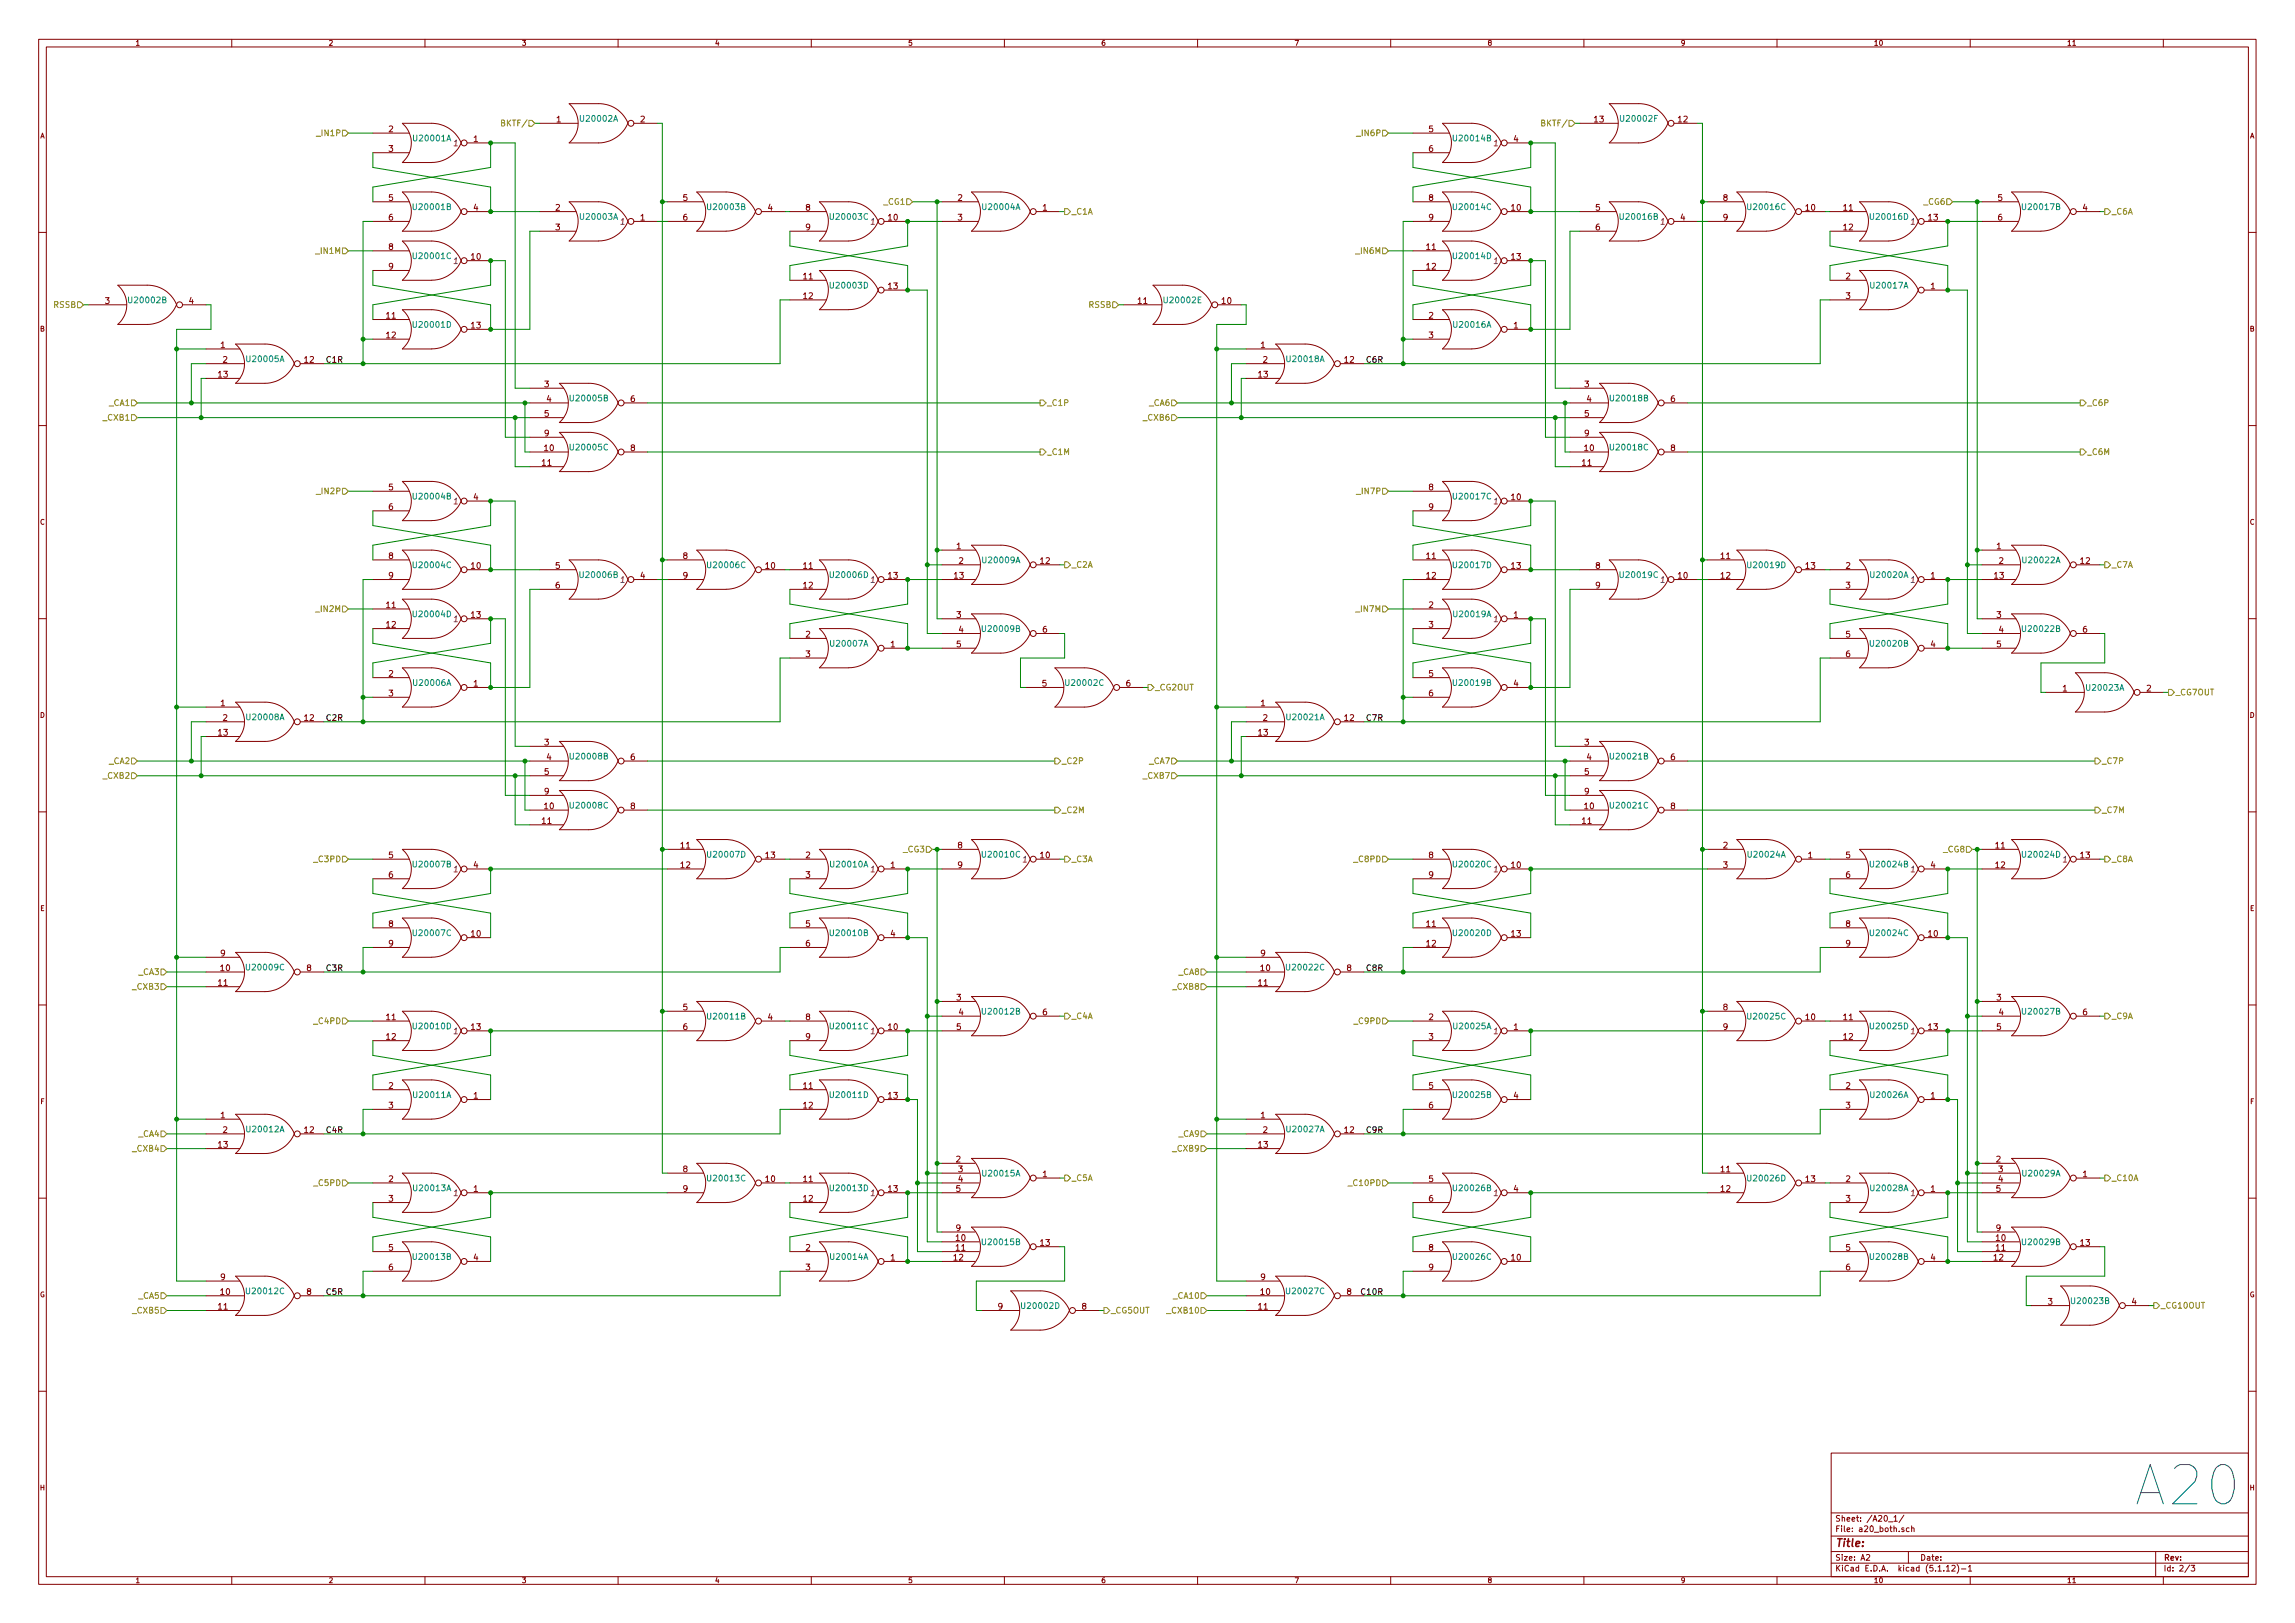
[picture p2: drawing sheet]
<svg xmlns="http://www.w3.org/2000/svg" width="594mm" height="420mm" viewBox="0 0 594 420" stroke-linecap="round" stroke-linejoin="round" font-family="sans-serif">
<defs><g id="words">
<text font-size="14.2" fill="#0000c2" x="554.4" y="389.8">A20</text>
<text font-size="2.8" fill="#840000" x="475" y="400.4">Title:</text>
<g font-size="2.1" fill="#848400">
<text x="82.5" y="35.2">_IN1P</text>
<text x="130.4" y="32.7">BKTF/</text>
<text x="351.7" y="35.2">_IN6P</text>
<text x="399.6" y="32.7">BKTF/</text>
<text x="228.9" y="53">_CG1</text>
<text x="498.1" y="53">_CG6</text>
<text x="277.4" y="55.5">_C1A</text>
<text x="546.6" y="55.5">_C6A</text>
<text x="82.1" y="65.7">_IN1M</text>
<text x="351.4" y="65.7">_IN6M</text>
<text x="13.9" y="79.7">RSSB</text>
<text x="281.9" y="79.7">RSSB</text>
<text x="28.3" y="105.1">_CA1</text>
<text x="271" y="105.1">_C1P</text>
<text x="297.6" y="105.1">_CA6</text>
<text x="540.3" y="105.1">_C6P</text>
<text x="26.9" y="108.9">_CXB1</text>
<text x="296.2" y="108.9">_CXB6</text>
<text x="271" y="117.8">_C1M</text>
<text x="540.3" y="117.8">_C6M</text>
<text x="82.5" y="127.9">_IN2P</text>
<text x="351.7" y="127.9">_IN7P</text>
<text x="277.4" y="147">_C2A</text>
<text x="546.6" y="147">_C7A</text>
<text x="82.1" y="158.4">_IN2M</text>
<text x="351.4" y="158.4">_IN7M</text>
<text x="299" y="178.7">_CG2OUT</text>
<text x="563.1" y="180">_CG7OUT</text>
<text x="28.3" y="197.8">_CA2</text>
<text x="274.8" y="197.8">_C2P</text>
<text x="297.6" y="197.8">_CA7</text>
<text x="544.1" y="197.8">_C7P</text>
<text x="26.9" y="201.6">_CXB2</text>
<text x="296.2" y="201.6">_CXB7</text>
<text x="274.8" y="210.5">_C2M</text>
<text x="544.1" y="210.5">_C7M</text>
<text x="234" y="220.6">_CG3</text>
<text x="503.2" y="220.6">_CG8</text>
<text x="81.6" y="223.2">_C3PD</text>
<text x="277.4" y="223.2">_C3A</text>
<text x="350.8" y="223.2">_C8PD</text>
<text x="546.6" y="223.2">_C8A</text>
<text x="34.6" y="256.2">_CXB3</text>
<text x="36" y="252.4">_CA3</text>
<text x="303.8" y="256.2">_CXB8</text>
<text x="305.2" y="252.4">_CA8</text>
<text x="277.4" y="263.8">_C4A</text>
<text x="546.6" y="263.8">_C9A</text>
<text x="81.6" y="265.1">_C4PD</text>
<text x="350.8" y="265.1">_C9PD</text>
<text x="34.6" y="298.1">_CXB4</text>
<text x="36" y="294.3">_CA4</text>
<text x="303.8" y="298.1">_CXB9</text>
<text x="305.2" y="294.3">_CA9</text>
<text x="277.4" y="305.7">_C5A</text>
<text x="546.6" y="305.7">_C10A</text>
<text x="81.6" y="307">_C5PD</text>
<text x="349.6" y="307">_C10PD</text>
<text x="34.6" y="340">_CXB5</text>
<text x="36" y="336.2">_CA5</text>
<text x="287.5" y="340">_CG5OUT</text>
<text x="302.6" y="340">_CXB10</text>
<text x="304" y="336.2">_CA10</text>
<text x="559.3" y="338.8">_CG10OUT</text>
</g>
<g font-size="2.1" fill="#840000">
<text x="100.6" y="34.2">2</text>
<text x="144.1" y="31.7">1</text>
<text x="165.8" y="31.7">2</text>
<text x="369.9" y="34.2">5</text>
<text x="412.7" y="31.7">13</text>
<text x="434.4" y="31.7">12</text>
<text x="100.6" y="39.3">3</text>
<text x="122.6" y="36.7">1</text>
<text x="369.9" y="39.3">6</text>
<text x="391.8" y="36.7">4</text>
<text x="100.6" y="52">5</text>
<text x="176.8" y="52">5</text>
<text x="248" y="52">2</text>
<text x="369.9" y="52">8</text>
<text x="446.1" y="52">8</text>
<text x="517.2" y="52">5</text>
<text x="100.6" y="57.1">6</text>
<text x="122.6" y="54.5">4</text>
<text x="143.8" y="54.5">2</text>
<text x="143.8" y="59.6">3</text>
<text x="165.8" y="57.1">1</text>
<text x="176.8" y="57.1">6</text>
<text x="198.8" y="54.5">4</text>
<text x="208.6" y="54.5">8</text>
<text x="208.6" y="59.6">9</text>
<text x="230" y="57.1">10</text>
<text x="248" y="57.1">3</text>
<text x="269.9" y="54.5">1</text>
<text x="369.9" y="57.1">9</text>
<text x="391.3" y="54.5">10</text>
<text x="413.1" y="54.5">5</text>
<text x="413.1" y="59.6">6</text>
<text x="435" y="57.1">4</text>
<text x="446.1" y="57.1">9</text>
<text x="467.5" y="54.5">10</text>
<text x="477.2" y="54.5">11</text>
<text x="477.2" y="59.6">12</text>
<text x="499.2" y="57.1">13</text>
<text x="517.2" y="57.1">6</text>
<text x="539.2" y="54.5">4</text>
<text x="100.6" y="64.7">8</text>
<text x="369.3" y="64.7">11</text>
<text x="100.6" y="69.8">9</text>
<text x="122" y="67.2">10</text>
<text x="369.3" y="69.8">12</text>
<text x="391.3" y="67.2">13</text>
<text x="208" y="72.3">11</text>
<text x="208" y="77.4">12</text>
<text x="230" y="74.8">13</text>
<text x="477.8" y="72.3">2</text>
<text x="477.8" y="77.4">3</text>
<text x="499.8" y="74.8">1</text>
<text x="27.2" y="78.7">3</text>
<text x="48.9" y="78.7">4</text>
<text x="100.1" y="82.5">11</text>
<text x="294.6" y="78.7">11</text>
<text x="316.3" y="78.7">10</text>
<text x="369.9" y="82.5">2</text>
<text x="100.1" y="87.5">12</text>
<text x="122" y="85">13</text>
<text x="369.9" y="87.5">3</text>
<text x="391.8" y="85">1</text>
<text x="57.1" y="90.1">1</text>
<text x="57.7" y="93.9">2</text>
<text x="78.8" y="93.9">12</text>
<text x="326.4" y="90.1">1</text>
<text x="326.9" y="93.9">2</text>
<text x="348.1" y="93.9">12</text>
<text x="56.5" y="97.7">13</text>
<text x="140.9" y="100.2">3</text>
<text x="325.8" y="97.7">13</text>
<text x="410.2" y="100.2">3</text>
<text x="140.9" y="107.9">5</text>
<text x="141.5" y="104.1">4</text>
<text x="163.2" y="104.1">6</text>
<text x="410.2" y="107.9">5</text>
<text x="410.8" y="104.1">4</text>
<text x="432.5" y="104.1">6</text>
<text x="140.9" y="112.9">9</text>
<text x="410.2" y="112.9">9</text>
<text x="140.9" y="116.8">10</text>
<text x="163.2" y="116.8">8</text>
<text x="410.2" y="116.8">10</text>
<text x="432.5" y="116.8">8</text>
<text x="140.4" y="120.6">11</text>
<text x="409.6" y="120.6">11</text>
<text x="100.6" y="126.9">5</text>
<text x="100.6" y="132">6</text>
<text x="122.6" y="129.5">4</text>
<text x="369.9" y="126.9">8</text>
<text x="369.9" y="132">9</text>
<text x="391.3" y="129.5">10</text>
<text x="247.6" y="142.2">1</text>
<text x="516.9" y="142.2">1</text>
<text x="100.6" y="144.7">8</text>
<text x="100.6" y="149.8">9</text>
<text x="122" y="147.2">10</text>
<text x="143.8" y="147.2">5</text>
<text x="165.8" y="149.8">4</text>
<text x="176.8" y="144.7">8</text>
<text x="176.8" y="149.8">9</text>
<text x="198.2" y="147.2">10</text>
<text x="208" y="147.2">11</text>
<text x="230" y="149.8">13</text>
<text x="247" y="149.8">13</text>
<text x="248.2" y="146">2</text>
<text x="269.3" y="146">12</text>
<text x="369.3" y="144.7">11</text>
<text x="369.3" y="149.8">12</text>
<text x="391.3" y="147.2">13</text>
<text x="413.1" y="147.2">8</text>
<text x="434.4" y="149.8">10</text>
<text x="445.5" y="144.7">11</text>
<text x="445.5" y="149.8">12</text>
<text x="467.5" y="147.2">13</text>
<text x="477.8" y="147.2">2</text>
<text x="499.8" y="149.8">1</text>
<text x="516.3" y="149.8">13</text>
<text x="517.4" y="146">2</text>
<text x="538.6" y="146">12</text>
<text x="143.8" y="152.3">6</text>
<text x="208" y="152.3">12</text>
<text x="413.1" y="152.3">9</text>
<text x="477.8" y="152.3">3</text>
<text x="100.1" y="157.4">11</text>
<text x="122" y="159.9">13</text>
<text x="247.6" y="159.9">3</text>
<text x="369.9" y="157.4">2</text>
<text x="391.8" y="159.9">1</text>
<text x="516.9" y="159.9">3</text>
<text x="100.1" y="162.5">12</text>
<text x="208.6" y="165">2</text>
<text x="230.6" y="167.6">1</text>
<text x="247.6" y="167.6">5</text>
<text x="248.2" y="163.7">4</text>
<text x="269.9" y="163.7">6</text>
<text x="369.9" y="162.5">3</text>
<text x="477.8" y="165">5</text>
<text x="499.8" y="167.6">4</text>
<text x="516.9" y="167.6">5</text>
<text x="517.4" y="163.7">4</text>
<text x="539.2" y="163.7">6</text>
<text x="208.6" y="170.1">3</text>
<text x="477.8" y="170.1">6</text>
<text x="100.6" y="175.2">2</text>
<text x="122.6" y="177.7">1</text>
<text x="269.8" y="177.7">5</text>
<text x="291.5" y="177.7">6</text>
<text x="369.9" y="175.2">5</text>
<text x="391.8" y="177.7">4</text>
<text x="534" y="179">1</text>
<text x="555.7" y="179">2</text>
<text x="57.1" y="182.8">1</text>
<text x="100.6" y="180.3">3</text>
<text x="326.4" y="182.8">1</text>
<text x="369.9" y="180.3">6</text>
<text x="56.5" y="190.4">13</text>
<text x="57.7" y="186.6">2</text>
<text x="78.8" y="186.6">12</text>
<text x="325.8" y="190.4">13</text>
<text x="326.9" y="186.6">2</text>
<text x="348.1" y="186.6">12</text>
<text x="140.9" y="193">3</text>
<text x="141.5" y="196.8">4</text>
<text x="163.2" y="196.8">6</text>
<text x="410.2" y="193">3</text>
<text x="410.8" y="196.8">4</text>
<text x="432.5" y="196.8">6</text>
<text x="140.9" y="200.6">5</text>
<text x="410.2" y="200.6">5</text>
<text x="140.9" y="205.7">9</text>
<text x="140.9" y="209.5">10</text>
<text x="163.2" y="209.5">8</text>
<text x="410.2" y="205.7">9</text>
<text x="410.2" y="209.5">10</text>
<text x="432.5" y="209.5">8</text>
<text x="140.4" y="213.3">11</text>
<text x="409.6" y="213.3">11</text>
<text x="176.3" y="219.6">11</text>
<text x="248" y="219.6">8</text>
<text x="446.1" y="219.6">2</text>
<text x="516.6" y="219.6">11</text>
<text x="100.6" y="222.2">5</text>
<text x="100.6" y="227.2">6</text>
<text x="122.6" y="224.7">4</text>
<text x="176.3" y="224.7">12</text>
<text x="198.2" y="222.2">13</text>
<text x="208.6" y="222.2">2</text>
<text x="208.6" y="227.2">3</text>
<text x="230.6" y="224.7">1</text>
<text x="248" y="224.7">9</text>
<text x="269.3" y="222.2">10</text>
<text x="369.9" y="222.2">8</text>
<text x="369.9" y="227.2">9</text>
<text x="391.3" y="224.7">10</text>
<text x="446.1" y="224.7">3</text>
<text x="468" y="222.2">1</text>
<text x="477.8" y="222.2">5</text>
<text x="477.8" y="227.2">6</text>
<text x="499.8" y="224.7">4</text>
<text x="516.6" y="224.7">12</text>
<text x="538.6" y="222.2">13</text>
<text x="100.6" y="239.9">8</text>
<text x="208.6" y="239.9">5</text>
<text x="369.3" y="239.9">11</text>
<text x="477.8" y="239.9">8</text>
<text x="100.6" y="245">9</text>
<text x="122" y="242.5">10</text>
<text x="208.6" y="245">6</text>
<text x="230.6" y="242.5">4</text>
<text x="369.3" y="245">12</text>
<text x="391.3" y="242.5">13</text>
<text x="477.8" y="245">9</text>
<text x="499.2" y="242.5">10</text>
<text x="57.1" y="247.6">9</text>
<text x="57.1" y="251.4">10</text>
<text x="79.4" y="251.4">8</text>
<text x="326.4" y="247.6">9</text>
<text x="326.4" y="251.4">10</text>
<text x="348.7" y="251.4">8</text>
<text x="56.5" y="255.2">11</text>
<text x="325.8" y="255.2">11</text>
<text x="176.8" y="261.5">5</text>
<text x="247.6" y="259">3</text>
<text x="248.2" y="262.8">4</text>
<text x="269.9" y="262.8">6</text>
<text x="446.1" y="261.5">8</text>
<text x="516.9" y="259">3</text>
<text x="517.4" y="262.8">4</text>
<text x="539.2" y="262.8">6</text>
<text x="100.1" y="264.1">11</text>
<text x="100.1" y="269.2">12</text>
<text x="122" y="266.6">13</text>
<text x="176.8" y="266.6">6</text>
<text x="198.8" y="264.1">4</text>
<text x="208.6" y="264.1">8</text>
<text x="208.6" y="269.2">9</text>
<text x="230" y="266.6">10</text>
<text x="247.6" y="266.6">5</text>
<text x="369.9" y="264.1">2</text>
<text x="369.9" y="269.2">3</text>
<text x="391.8" y="266.6">1</text>
<text x="446.1" y="266.6">9</text>
<text x="467.5" y="264.1">10</text>
<text x="477.2" y="264.1">11</text>
<text x="477.2" y="269.2">12</text>
<text x="499.2" y="266.6">13</text>
<text x="516.9" y="266.6">5</text>
<text x="100.6" y="281.9">2</text>
<text x="208" y="281.9">11</text>
<text x="369.9" y="281.9">5</text>
<text x="477.8" y="281.9">2</text>
<text x="100.6" y="286.9">3</text>
<text x="122.6" y="284.4">1</text>
<text x="208" y="286.9">12</text>
<text x="230" y="284.4">13</text>
<text x="369.9" y="286.9">6</text>
<text x="391.8" y="284.4">4</text>
<text x="477.8" y="286.9">3</text>
<text x="499.8" y="284.4">1</text>
<text x="57.1" y="289.5">1</text>
<text x="57.7" y="293.3">2</text>
<text x="78.8" y="293.3">12</text>
<text x="326.4" y="289.5">1</text>
<text x="326.9" y="293.3">2</text>
<text x="348.1" y="293.3">12</text>
<text x="56.5" y="297.1">13</text>
<text x="325.8" y="297.1">13</text>
<text x="100.6" y="306">2</text>
<text x="176.8" y="303.4">8</text>
<text x="198.2" y="306">10</text>
<text x="208" y="306">11</text>
<text x="247.5" y="300.9">2</text>
<text x="248.1" y="303.4">3</text>
<text x="248.1" y="306">4</text>
<text x="269.9" y="304.7">1</text>
<text x="369.9" y="306">5</text>
<text x="445.5" y="303.4">11</text>
<text x="467.5" y="306">13</text>
<text x="477.8" y="306">2</text>
<text x="516.7" y="300.9">2</text>
<text x="517.3" y="303.4">3</text>
<text x="517.3" y="306">4</text>
<text x="539.2" y="304.7">1</text>
<text x="100.6" y="311.1">3</text>
<text x="122.6" y="308.5">1</text>
<text x="176.8" y="308.5">9</text>
<text x="208" y="311.1">12</text>
<text x="230" y="308.5">13</text>
<text x="247.5" y="308.5">5</text>
<text x="369.9" y="311.1">6</text>
<text x="391.8" y="308.5">4</text>
<text x="445.5" y="308.5">12</text>
<text x="477.8" y="311.1">3</text>
<text x="499.8" y="308.5">1</text>
<text x="516.7" y="308.5">5</text>
<text x="100.6" y="323.8">5</text>
<text x="208.6" y="323.8">2</text>
<text x="247.5" y="318.7">9</text>
<text x="247.5" y="321.2">10</text>
<text x="247.5" y="323.8">11</text>
<text x="269.3" y="322.5">13</text>
<text x="369.9" y="323.8">8</text>
<text x="477.8" y="323.8">5</text>
<text x="516.7" y="318.7">9</text>
<text x="516.7" y="321.2">10</text>
<text x="516.7" y="323.8">11</text>
<text x="538.6" y="322.5">13</text>
<text x="100.6" y="328.8">6</text>
<text x="122.6" y="326.3">4</text>
<text x="208.6" y="328.8">3</text>
<text x="230.6" y="326.3">1</text>
<text x="246.9" y="326.3">12</text>
<text x="369.9" y="328.8">9</text>
<text x="391.3" y="326.3">10</text>
<text x="477.8" y="328.8">6</text>
<text x="499.8" y="326.3">4</text>
<text x="516.2" y="326.3">12</text>
<text x="57.1" y="331.4">9</text>
<text x="57.1" y="335.2">10</text>
<text x="79.4" y="335.2">8</text>
<text x="326.4" y="331.4">9</text>
<text x="326.4" y="335.2">10</text>
<text x="348.7" y="335.2">8</text>
<text x="56.5" y="339">11</text>
<text x="258.4" y="339">9</text>
<text x="280.1" y="339">8</text>
<text x="325.8" y="339">11</text>
<text x="530.1" y="337.7">3</text>
<text x="551.9" y="337.7">4</text>
<text x="475" y="393.9">Sheet: /A20_1/</text>
<text x="475" y="396.6">File: a20_both.sch</text>
<text x="475" y="406.8">KiCad E.D.A. kicad (5.1.12)-1</text>
<text x="475" y="404">Size: A2</text>
<text x="497" y="404">Date:</text>
<text x="560" y="404">Rev:</text>
<text x="560" y="406.8">Id: 2/3</text>
</g>
<g font-size="2.1" fill="#008484">
<text x="150.5" y="31.5">U20002A</text>
<text x="419.8" y="31.5">U20002F</text>
<text x="107.3" y="36.6">U20001A</text>
<text x="376.5" y="36.6">U20014B</text>
<text x="107.3" y="54.3">U20001B</text>
<text x="150.5" y="56.9">U20003A</text>
<text x="183.5" y="54.3">U20003B</text>
<text x="215.2" y="56.9">U20003C</text>
<text x="254.6" y="54.3">U20004A</text>
<text x="376.5" y="54.3">U20014C</text>
<text x="419.7" y="56.9">U20016B</text>
<text x="452.7" y="54.3">U20016C</text>
<text x="484.5" y="56.9">U20016D</text>
<text x="523.8" y="54.3">U20017B</text>
<text x="107.3" y="67">U20001C</text>
<text x="376.5" y="67">U20014D</text>
<text x="215.2" y="74.7">U20003D</text>
<text x="484.5" y="74.7">U20017A</text>
<text x="33.6" y="78.5">U20002B</text>
<text x="301.7" y="78.5">U20002E</text>
<text x="107.3" y="84.8">U20001D</text>
<text x="376.5" y="84.8">U20016A</text>
<text x="64.1" y="93.7">U20005A</text>
<text x="333.3" y="93.7">U20018A</text>
<text x="147.9" y="103.9">U20005B</text>
<text x="417.2" y="103.9">U20018B</text>
<text x="147.9" y="116.6">U20005C</text>
<text x="417.2" y="116.6">U20018C</text>
<text x="107.3" y="129.3">U20004B</text>
<text x="376.5" y="129.3">U20017C</text>
<text x="107.3" y="147.1">U20004C</text>
<text x="150.5" y="149.6">U20006B</text>
<text x="183.5" y="147.1">U20006C</text>
<text x="215.2" y="149.6">U20006D</text>
<text x="254.6" y="145.8">U20009A</text>
<text x="376.5" y="147.1">U20017D</text>
<text x="419.7" y="149.6">U20019C</text>
<text x="452.7" y="147.1">U20019D</text>
<text x="484.5" y="149.6">U20020A</text>
<text x="523.8" y="145.8">U20022A</text>
<text x="107.3" y="159.8">U20004D</text>
<text x="376.5" y="159.8">U20019A</text>
<text x="215.2" y="167.4">U20007A</text>
<text x="254.6" y="163.6">U20009B</text>
<text x="484.5" y="167.4">U20020B</text>
<text x="523.8" y="163.6">U20022B</text>
<text x="107.3" y="177.5">U20006A</text>
<text x="276.2" y="177.5">U20002C</text>
<text x="376.5" y="177.5">U20019B</text>
<text x="540.4" y="178.8">U20023A</text>
<text x="64.1" y="186.4">U20008A</text>
<text x="333.3" y="186.4">U20021A</text>
<text x="147.9" y="196.6">U20008B</text>
<text x="417.2" y="196.6">U20021B</text>
<text x="147.9" y="209.3">U20008C</text>
<text x="417.2" y="209.3">U20021C</text>
<text x="183.5" y="222">U20007D</text>
<text x="254.6" y="222">U20010C</text>
<text x="452.7" y="222">U20024A</text>
<text x="523.8" y="222">U20024D</text>
<text x="107.3" y="224.5">U20007B</text>
<text x="215.2" y="224.5">U20010A</text>
<text x="376.5" y="224.5">U20020C</text>
<text x="484.5" y="224.5">U20024B</text>
<text x="107.3" y="242.3">U20007C</text>
<text x="215.2" y="242.3">U20010B</text>
<text x="376.5" y="242.3">U20020D</text>
<text x="484.5" y="242.3">U20024C</text>
<text x="64.1" y="251.2">U20009C</text>
<text x="333.3" y="251.2">U20022C</text>
<text x="183.5" y="263.9">U20011B</text>
<text x="254.6" y="262.6">U20012B</text>
<text x="452.7" y="263.9">U20025C</text>
<text x="523.8" y="262.6">U20027B</text>
<text x="107.3" y="266.4">U20010D</text>
<text x="215.2" y="266.4">U20011C</text>
<text x="376.5" y="266.4">U20025A</text>
<text x="484.5" y="266.4">U20025D</text>
<text x="107.3" y="284.2">U20011A</text>
<text x="215.2" y="284.2">U20011D</text>
<text x="376.5" y="284.2">U20025B</text>
<text x="484.5" y="284.2">U20026A</text>
<text x="64.1" y="293.1">U20012A</text>
<text x="333.3" y="293.1">U20027A</text>
<text x="183.5" y="305.8">U20013C</text>
<text x="254.6" y="304.5">U20015A</text>
<text x="452.7" y="305.8">U20026D</text>
<text x="523.8" y="304.5">U20029A</text>
<text x="107.3" y="308.3">U20013A</text>
<text x="215.2" y="308.3">U20013D</text>
<text x="376.5" y="308.3">U20026B</text>
<text x="484.5" y="308.3">U20028A</text>
<text x="254.6" y="322.3">U20015B</text>
<text x="523.8" y="322.3">U20029B</text>
<text x="107.3" y="326.1">U20013B</text>
<text x="215.2" y="326.1">U20014A</text>
<text x="376.5" y="326.1">U20026C</text>
<text x="484.5" y="326.1">U20028B</text>
<text x="64.1" y="335">U20012C</text>
<text x="333.3" y="335">U20027C</text>
<text x="264.8" y="338.8">U20002D</text>
<text x="536.5" y="337.6">U20023B</text>
</g>
<g font-size="2.1" fill="#840084">
<text x="117.5" y="37.8">1</text>
<text x="386.8" y="37.8">1</text>
<text x="160.7" y="58.2">1</text>
<text x="225.5" y="58.2">1</text>
<text x="429.9" y="58.2">1</text>
<text x="494.7" y="58.2">1</text>
<text x="117.5" y="68.3">1</text>
<text x="386.8" y="68.3">1</text>
<text x="117.5" y="130.5">1</text>
<text x="386.8" y="130.5">1</text>
<text x="160.7" y="150.9">1</text>
<text x="225.5" y="150.9">1</text>
<text x="429.9" y="150.9">1</text>
<text x="494.7" y="150.9">1</text>
<text x="117.5" y="161">1</text>
<text x="386.8" y="161">1</text>
<text x="117.5" y="225.8">1</text>
<text x="225.5" y="225.8">1</text>
<text x="264.8" y="223.3">1</text>
<text x="386.8" y="225.8">1</text>
<text x="494.7" y="225.8">1</text>
<text x="534.1" y="223.3">1</text>
<text x="117.5" y="267.7">1</text>
<text x="225.5" y="267.7">1</text>
<text x="386.8" y="267.7">1</text>
<text x="494.7" y="267.7">1</text>
<text x="117.5" y="309.6">1</text>
<text x="225.5" y="309.6">1</text>
<text x="386.8" y="309.6">1</text>
<text x="494.7" y="309.6">1</text>
</g>
<g font-size="2.1">
<text x="84.7" y="93.9">C1R</text>
<text x="353.9" y="93.9">C6R</text>
<text x="84.7" y="186.6">C2R</text>
<text x="353.9" y="186.6">C7R</text>
<text x="84.7" y="251.4">C3R</text>
<text x="353.9" y="251.4">C8R</text>
<text x="84.7" y="293.3">C4R</text>
<text x="353.9" y="293.3">C9R</text>
<text x="84.7" y="335.2">C5R</text>
<text x="352.7" y="335.2">C10R</text>
</g>
<g font-size="1.8" fill="#840000">
<text x="35" y="11.8">1</text>
<text x="85" y="11.8">2</text>
<text x="135" y="11.8">3</text>
<text x="185" y="11.8">4</text>
<text x="235" y="11.8">5</text>
<text x="285" y="11.8">6</text>
<text x="335" y="11.8">7</text>
<text x="385" y="11.8">8</text>
<text x="435" y="11.8">9</text>
<text x="485" y="11.8">10</text>
<text x="535" y="11.8">11</text>
<text x="10.4" y="35.8">A</text>
<text x="582.4" y="35.8">A</text>
<text x="10.4" y="85.8">B</text>
<text x="582.4" y="85.8">B</text>
<text x="10.4" y="135.8">C</text>
<text x="582.4" y="135.8">C</text>
<text x="10.4" y="185.8">D</text>
<text x="582.4" y="185.8">D</text>
<text x="10.4" y="235.8">E</text>
<text x="582.4" y="235.8">E</text>
<text x="10.5" y="285.8">F</text>
<text x="582.5" y="285.8">F</text>
<text x="10.3" y="335.8">G</text>
<text x="582.3" y="335.8">G</text>
<text x="10.4" y="385.8">H</text>
<text x="582.4" y="385.8">H</text>
<text x="35" y="409.8">1</text>
<text x="85" y="409.8">2</text>
<text x="135" y="409.8">3</text>
<text x="185" y="409.8">4</text>
<text x="235" y="409.8">5</text>
<text x="285" y="409.8">6</text>
<text x="335" y="409.8">7</text>
<text x="385" y="409.8">8</text>
<text x="435" y="409.8">9</text>
<text x="485" y="409.8">10</text>
<text x="535" y="409.8">11</text>
</g>
</g></defs>
<g fill="none" stroke="#840000" stroke-width=".26">
<path d="M10 10.2h574v400h-574zM12 12.2h570v396h-570zM60 10.2v2M110 10.2v2M160 10.2v2M210 10.2v2M260 10.2v2M310 10.2v2M360 10.2v2M410 10.2v2M460 10.2v2M510 10.2v2"/>
<path d="M536.5 11.8h.8M560 10.2v2M96.5 34.5h9.4M96.5 39.5h9.4M104.1 31.9h7.7a8.3 8.3 0 0 1 7.6 5.1 8.4 8.4 0 0 1-7.6 5.1h-7.7M104.2 31.9a6.7 6.7 0 0 1 0 10.2M120.9 37h6.1M139.7 31.9h9.9M147.3 26.8h7.6M147.3 26.9a6.7 6.7 0 0 1 0 10.1M155 26.8a8 8 0 0 1 7.5 5.1 8.3 8.3 0 0 1-7.6 5.1h-7.6M164.1 31.9h6.1"/>
<path d="M365.8 34.5h9.4M365.8 39.5h9.4M373.4 31.9h7.6a8.3 8.3 0 0 1 7.6 5.1 8.4 8.4 0 0 1-7.6 5.1h-7.6a6.7 6.7 0 0 0 0-10.2M390.1 37h6.1M408.9 31.9h9.9M416.6 37a6.7 6.7 0 0 0 0-10.1l7.6-.1a8 8 0 0 1 7.6 5.1 8.4 8.4 0 0 1-7.6 5.1h-7.6M433.3 31.9h6.1M96.5 52.2h9.4M96.5 57.3h9.4M104.1 49.7h7.7a8.3 8.3 0 0 1 7.6 5.1 8.4 8.4 0 0 1-7.6 5l-7.7 .1M104.2 49.7a6.7 6.7 0 0 1 0 10.1M120.9 54.8h6.1"/>
<path d="M139.7 59.9h9.4M139.7 54.8h9.4M147.3 52.2h7.6a8.3 8.3 0 0 1 7.7 5.1 8.4 8.4 0 0 1-7.7 5.1h-7.6M147.3 52.3a6.7 6.7 0 0 1 0 10.1M164.1 57.3h6.1M172.7 52.2h9.4M172.7 57.3h9.4M180.4 49.7h7.6a8.3 8.3 0 0 1 7.6 5.1 8.4 8.4 0 0 1-7.6 5h-7.6a6.7 6.7 0 0 0 0-10.1zM197.1 54.8h6.1M204.5 59.9h9.4M204.5 54.8h9.4M212.1 52.2h7.6a8.3 8.3 0 0 1 7.6 5.1 8.4 8.4 0 0 1-7.6 5.1h-7.6"/>
<path d="M212.1 52.3a6.7 6.7 0 0 1 0 10.1M228.9 57.3h6M243.8 52.2h9.4M243.8 57.3h9.4M251.5 49.7h7.6a8.3 8.3 0 0 1 7.6 5.1 8.4 8.4 0 0 1-7.6 5h-7.6a6.7 6.7 0 0 0 0-10.1zM268.2 54.8h6.1M365.8 52.2h9.4M365.8 57.3h9.4M373.4 49.7h7.6a8.3 8.3 0 0 1 7.6 5.1 8.4 8.4 0 0 1-7.6 5h-7.6a6.7 6.7 0 0 0 0-10.1zM390.1 54.8h6.1M408.9 59.9h9.4M408.9 54.8h9.4"/>
<path d="M416.6 52.2h7.6a8.3 8.3 0 0 1 7.6 5.1 8.4 8.4 0 0 1-7.6 5.1h-7.6a6.7 6.7 0 0 0 0-10.1M433.3 57.3h6.1M442 52.2h9.4M442 57.3h9.4M449.6 49.7h7.6a8.3 8.3 0 0 1 7.6 5.1 8.4 8.4 0 0 1-7.6 5l-7.6 .1M449.6 49.7a6.7 6.7 0 0 1 0 10.1M466.3 54.8h6.1M473.7 59.9h9.4M473.7 54.8h9.4M481.3 52.2h7.6a8.3 8.3 0 0 1 7.7 5.1 8.4 8.4 0 0 1-7.7 5.1h-7.5a6.7 6.7 0 0 0 0-10.1M498.1 57.3h6.1M513.1 52.2h9.4"/>
<path d="M513.1 57.3h9.4M520.7 49.7h7.6a8.3 8.3 0 0 1 7.6 5.1 8.4 8.4 0 0 1-7.6 5l-7.6 .1M520.7 49.7a6.7 6.7 0 0 1 0 10.1M537.5 54.8h6.1M10 60.2h2M22.9 78.9h9.9M47.2 78.9h6.1M96.5 64.9h9.4M96.5 70h9.4M104.1 62.4h7.7a8.3 8.3 0 0 1 7.6 5.1 8.4 8.4 0 0 1-7.6 5l-7.7 .1M104.2 62.4a6.7 6.7 0 0 1 0 10.1M120.9 67.5h6.1"/>
<path d="M204.5 72.6h9.4M204.5 77.6h9.4M212.1 70h7.6a8.3 8.3 0 0 1 7.6 5.1 8.4 8.4 0 0 1-7.6 5.1h-7.6M212.1 70a6.7 6.7 0 0 1 0 10.2M228.9 75.1h6M290.8 78.9h9.9M315.2 78.9h6.1M365.8 64.9h9.4M365.8 70h9.4M373.4 62.4h7.6a8.3 8.3 0 0 1 7.6 5.1 8.4 8.4 0 0 1-7.6 5.1l-7.6-.1a6.7 6.7 0 0 0 0-10.1M390.1 67.5h6.1M473.7 72.6h9.4"/>
<path d="M473.7 77.6h9.4M481.4 70h7.5a8.3 8.3 0 0 1 7.7 5.1 8.4 8.4 0 0 1-7.7 5.1h-7.5a6.7 6.7 0 0 0 0-10.2zM498.1 75.1h6.1M582 60.2h2M30.5 84a6.7 6.7 0 0 0 0-10.1l7.6-.1a8 8 0 0 1 7.6 5.1 8.4 8.4 0 0 1-7.6 5.1h-7.6M53.3 90.3h8.8M53.3 94.1h9.9M53.3 98h8.8M61 89.1h7.6a8 8 0 0 1 7.6 5M61 89.1a6.7 6.7 0 0 1 0 10.1h7.6a8.3 8.3 0 0 0 7.6-5.1M77.7 94.1h6.1M96.5 82.7h9.4"/>
<path d="M96.5 87.8h9.4M104.1 80.2h7.7a8.3 8.3 0 0 1 7.6 5.1 8.4 8.4 0 0 1-7.6 5h-7.7M104.2 80.2a6.7 6.7 0 0 1 0 10.1M120.9 85.3h6.1M144.8 99.2h7.6a8 8 0 0 1 7.6 5.1M144.8 99.3a6.7 6.7 0 0 1 0 10.1M298.5 84a6.7 6.7 0 0 0 0-10.1l7.6-.1a8 8 0 0 1 7.6 5.1 8.4 8.4 0 0 1-7.6 5.1h-7.7M322.6 90.3h8.7M322.6 94.1h9.9M322.6 98h8.7M330.2 89.1h7.6M330.2 89.1a6.7 6.7 0 0 1 0 10.1"/>
<path d="M337.8 89.1a8 8 0 0 1 7.6 5M345.4 94.1a8.3 8.3 0 0 1-7.6 5.1h-7.6M347 94.1h6.1M365.8 82.7h9.4M365.8 87.8h9.4M373.4 80.2h7.6a8.3 8.3 0 0 1 7.6 5.1 8.4 8.4 0 0 1-7.6 5h-7.6a6.7 6.7 0 0 0 0-10.1zM390.1 85.3h6.1M414 99.2h7.6M414 99.3a6.7 6.7 0 0 1 0 10.1h7.6a8.3 8.3 0 0 0 7.6-5.1M421.7 99.2a8 8 0 0 1 7.6 5.1M10 110.2h2M137.2 117h9.9"/>
<path d="M137.2 113.2h8.7M137.2 100.5h8.7M137.2 104.3h9.9M137.2 108.1h8.7M144.8 111.9h7.6a8 8 0 0 1 7.6 5.1M144.8 112a6.7 6.7 0 0 1 0 10.1M160 117a8.3 8.3 0 0 1-7.6 5.1h-7.6M160 104.3a8.3 8.3 0 0 1-7.6 5.1h-7.6M161.5 117h6.1M161.5 104.3h6.1M406.4 117h9.9M406.4 113.2h8.8"/>
<path d="M406.4 100.5h8.8M406.4 104.3h9.9M406.4 108.1h8.8M421.6 111.9l-7.6 .1a6.7 6.7 0 0 1 0 10.1M421.7 111.9a8 8 0 0 1 7.5 5.1 8.3 8.3 0 0 1-7.6 5.1h-7.6M430.8 117h6.1M430.8 104.3h6.1M582 110.2h2M96.5 127.2h9.4M96.5 132.2h9.4M104.1 124.6h7.7a8.3 8.3 0 0 1 7.6 5.1 8.4 8.4 0 0 1-7.6 5.1M104.1 134.8h7.7"/>
<path d="M104.2 124.7a6.7 6.7 0 0 1 0 10.1M120.9 129.7h6.1M137.2 120.8h8.7M365.8 127.2h9.4M365.8 132.2h9.4M373.4 134.8h7.6M373.4 134.8a6.7 6.7 0 0 0 0-10.1l7.6-.1a8.3 8.3 0 0 1 7.6 5.1 8.4 8.4 0 0 1-7.6 5.1M390.1 129.7h6.1M406.4 120.8h8.8M96.5 150h9.4M96.5 144.9h9.4M96.5 157.6h9.4"/>
<path d="M104.1 142.4h7.7a8.3 8.3 0 0 1 7.6 5.1 8.4 8.4 0 0 1-7.6 5M104.1 155.1h7.7a8.3 8.3 0 0 1 7.6 5.1 8.4 8.4 0 0 1-7.6 5M104.1 152.6h7.7M104.2 142.4a6.7 6.7 0 0 1 0 10.1M104.2 155.1a6.7 6.7 0 0 1 0 10.1M120.9 147.5h6.1M139.7 152.6h9.4M139.7 147.5h9.4M147.3 144.9h7.6a8.3 8.3 0 0 1 7.7 5.1 8.4 8.4 0 0 1-7.7 5.1M147.3 155.1h7.6M147.3 145a6.7 6.7 0 0 1 0 10.1M164.1 150h6.1"/>
<path d="M172.7 150h9.4M172.7 144.9h9.4M180.3 152.6h7.7M180.4 152.5a6.7 6.7 0 0 0 0-10.1h7.6a8.3 8.3 0 0 1 7.6 5.1 8.4 8.4 0 0 1-7.6 5M197.1 147.5h6.1M204.5 152.6h9.4M204.5 147.5h9.4M212.1 144.9h7.6a8.3 8.3 0 0 1 7.6 5.1 8.4 8.4 0 0 1-7.6 5.1M212.1 155.1h7.6M212.1 145a6.7 6.7 0 0 1 0 10.1M228.9 150h6M243.8 142.4h8.8"/>
<path d="M243.8 146.2h9.9M243.8 150h8.8M259.1 141.1l-7.6 .1a6.7 6.7 0 0 1 0 10.1h7.6a8.3 8.3 0 0 0 7.6-5.1 8 8 0 0 0-7.6-5.1M259.1 158.9h-7.6a6.7 6.7 0 0 1 0 10.2M259.1 158.9a8 8 0 0 1 7.6 5.1 8.3 8.3 0 0 1-7.6 5.1h-7.6M268.2 146.2h6.1M365.8 150h9.4M365.8 144.9h9.4M365.8 157.6h9.4M373.4 152.6h7.6M373.4 152.5a6.7 6.7 0 0 0 0-10.1h7.6a8.3 8.3 0 0 1 7.6 5.1 8.4 8.4 0 0 1-7.6 5M390.1 147.5h6.1"/>
<path d="M408.9 152.6h9.4M408.9 147.5h9.4M416.6 155.1h7.6M416.6 155.1a6.7 6.7 0 0 0 0-10.1l7.6-.1a8.3 8.3 0 0 1 7.6 5.1 8.4 8.4 0 0 1-7.6 5.1M433.3 150h6.1M442 150h9.4M442 144.9h9.4M449.6 142.4h7.6a8.3 8.3 0 0 1 7.6 5.1 8.4 8.4 0 0 1-7.6 5M449.6 152.6h7.6M449.6 142.4a6.7 6.7 0 0 1 0 10.1M466.3 147.5h6.1M473.7 152.6h9.4"/>
<path d="M473.7 147.5h9.4M481.3 155.1h7.6M481.4 155.1a6.7 6.7 0 0 0 0-10.1l7.5-.1a8.3 8.3 0 0 1 7.7 5.1 8.4 8.4 0 0 1-7.7 5.1M498.1 150h6.1M513.1 142.4h8.7M513.1 146.2h9.9M513.1 150h8.7M520.7 158.9h7.6a8 8 0 0 1 7.6 5.1M520.7 141.1h7.6a8 8 0 0 1 7.6 5.1M520.7 158.9a6.7 6.7 0 0 1 0 10.2M520.7 141.2a6.7 6.7 0 0 1 0 10.1M535.9 146.2a8.3 8.3 0 0 1-7.6 5.1h-7.6"/>
<path d="M537.5 146.2h6.1M10 160.2h2M96.5 162.7h9.4M96.5 175.4h9.4M104.1 172.9h7.7a8.3 8.3 0 0 1 7.6 5.1 8.4 8.4 0 0 1-7.6 5M104.1 165.3h7.7M104.2 172.9a6.7 6.7 0 0 1 0 10.1M120.9 160.2h6.1M120.9 178h6.1M204.5 165.3h9.4M204.5 170.3h9.4M212.1 162.7h7.6a8.3 8.3 0 0 1 7.6 5.1 8.4 8.4 0 0 1-7.6 5.1"/>
<path d="M212.1 172.9h7.6M212.1 162.8a6.7 6.7 0 0 1 0 10.1M228.9 167.8h6M243.8 160.2h8.8M243.8 164h9.9M243.8 167.8h8.8M265.4 178h9.9M268.2 164h6.1M273 172.9h7.7a8 8 0 0 1 7.6 5.1M273.1 172.9a6.7 6.7 0 0 1 0 10.1M288.3 177.9a8.3 8.3 0 0 1-7.6 5.1h-7.7M289.8 178h6.1"/>
<path d="M365.8 162.7h9.4M365.8 175.4h9.4M373.4 165.3h7.6M373.4 165.2a6.7 6.7 0 0 0 0-10.1h7.6a8.3 8.3 0 0 1 7.6 5.1 8.4 8.4 0 0 1-7.6 5M390.1 160.2h6.1M390.1 178h6.1M473.7 165.3h9.4M473.7 170.3h9.4M481.3 172.9h7.6M481.4 172.9a6.7 6.7 0 0 0 0-10.1l7.5-.1a8.3 8.3 0 0 1 7.7 5.1 8.4 8.4 0 0 1-7.7 5.1M498.1 167.8h6.1M513.1 160.2h8.7"/>
<path d="M513.1 164h9.9M513.1 167.8h8.7M529.6 179.2h9.9M535.9 164a8.3 8.3 0 0 1-7.6 5.1h-7.6M537.2 174.2h7.7a8 8 0 0 1 7.5 5M537.2 174.2a6.7 6.7 0 0 1 0 10.1M537.5 164h6.1M552.4 179.2a8.3 8.3 0 0 1-7.6 5.1h-7.6M554 179.2h6.1M582 160.2h2M53.3 183h8.8M53.3 186.9h9.9"/>
<path d="M53.3 190.7h8.8M61 181.8h7.6a8 8 0 0 1 7.6 5.1 8.4 8.4 0 0 1-7.6 5h-7.6a6.7 6.7 0 0 0 0-10.1zM77.7 186.9h6.1M96.5 180.5h9.4M104.1 183h7.7M137.2 193.2h8.7M137.2 197h9.9M144.8 191.9h7.6a8 8 0 0 1 7.6 5.1M144.8 192a6.7 6.7 0 0 1 0 10.1M160 197a8.3 8.3 0 0 1-7.6 5.1h-7.6M161.5 197h6.1M322.6 183h8.7"/>
<path d="M322.6 186.9h9.9M322.6 190.7h8.7M330.2 181.8h7.6M330.2 181.8a6.7 6.7 0 0 1 0 10.1M337.8 181.8a8 8 0 0 1 7.6 5 8.3 8.3 0 0 1-7.6 5.1h-7.6M347 186.9h6.1M365.8 180.5h9.4M373.4 183h7.6M373.4 183a6.7 6.7 0 0 0 0-10.1h7.6a8.3 8.3 0 0 1 7.6 5.1 8.4 8.4 0 0 1-7.6 5M406.4 193.2h8.8M406.4 197h9.9M421.6 191.9l-7.6 .1a6.7 6.7 0 0 1 0 10.1h7.6a8.3 8.3 0 0 0 7.6-5.1 8 8 0 0 0-7.5-5.1"/>
<path d="M430.8 197h6.1M10 210.2h2M104.1 219.9h7.7a8.3 8.3 0 0 1 7.6 5.1 8.4 8.4 0 0 1-7.6 5M104.2 219.9a6.7 6.7 0 0 1 0 10.1M137.2 200.8h8.7M137.2 209.7h9.9M137.2 205.9h8.7M137.2 213.5h8.7M144.8 204.6h7.6a8 8 0 0 1 7.6 5.1M144.8 204.7a6.7 6.7 0 0 1 0 10.1M160 209.7a8.3 8.3 0 0 1-7.6 5.1h-7.6M161.5 209.7h6.1"/>
<path d="M172.7 219.9h9.4M180.3 217.3h7.7a8.3 8.3 0 0 1 7.6 5.1 8.4 8.4 0 0 1-7.6 5.1h-7.6a6.7 6.7 0 0 0 0-10.1M212.1 219.9h7.6a8.3 8.3 0 0 1 7.6 5.1 8.4 8.4 0 0 1-7.6 5M212.1 219.9a6.7 6.7 0 0 1 0 10.1M243.8 219.9h9.4M251.5 217.3h7.6a8.3 8.3 0 0 1 7.6 5.1 8.4 8.4 0 0 1-7.6 5.1h-7.6a6.7 6.7 0 0 0 0-10.1M406.4 200.8h8.8M406.4 209.7h9.9M406.4 205.9h8.8M406.4 213.5h8.8M414 204.6h7.6M414 204.7a6.7 6.7 0 0 1 0 10.1h7.6a8.3 8.3 0 0 0 7.6-5.1"/>
<path d="M421.7 204.6a8 8 0 0 1 7.6 5.1M430.8 209.7h6.1M442 219.9h9.4M449.6 217.3h7.6a8.3 8.3 0 0 1 7.6 5.1 8.4 8.4 0 0 1-7.6 5.1h-7.6M449.6 217.4a6.7 6.7 0 0 1 0 10.1M513.1 219.9h9.4M520.7 217.3h7.6a8.3 8.3 0 0 1 7.6 5.1 8.4 8.4 0 0 1-7.6 5.1h-7.6M520.7 217.4a6.7 6.7 0 0 1 0 10.1M582 210.2h2M96.5 222.4h9.4M96.5 227.5h9.4M104.1 237.7h7.7a8.3 8.3 0 0 1 7.6 5 8.4 8.4 0 0 1-7.6 5.1h-7.7"/>
<path d="M104.1 230h7.7M104.2 237.7a6.7 6.7 0 0 1 0 10.1M120.9 225h6.1M172.7 225h9.4M197.1 222.4h6.1M204.5 222.4h9.4M204.5 227.5h9.4M212.1 237.7h7.6a8.3 8.3 0 0 1 7.6 5 8.4 8.4 0 0 1-7.6 5.1h-7.6M212.1 230h7.6M212.1 237.7a6.7 6.7 0 0 1 0 10.1M228.9 225h6M243.8 225h9.4"/>
<path d="M268.2 222.4h6.1M365.8 222.4h9.4M365.8 227.5h9.4M373.4 237.7h7.6a8.3 8.3 0 0 1 7.6 5 8.4 8.4 0 0 1-7.6 5.1h-7.6a6.7 6.7 0 0 0 0-10.1M373.4 230h7.6M373.4 230a6.7 6.7 0 0 0 0-10.1h7.6a8.3 8.3 0 0 1 7.6 5.1 8.4 8.4 0 0 1-7.6 5M390.1 225h6.1M442 225h9.4M466.3 222.4h6.1M473.7 222.4h9.4M473.7 227.5h9.4M481.3 237.7h7.6a8.3 8.3 0 0 1 7.7 5 8.4 8.4 0 0 1-7.7 5.1h-7.5a6.7 6.7 0 0 0 0-10.1"/>
<path d="M481.3 230h7.6M481.4 230a6.7 6.7 0 0 0 0-10.1h7.5a8.3 8.3 0 0 1 7.7 5.1 8.4 8.4 0 0 1-7.7 5M498.1 225h6.1M513.1 225h9.4M537.5 222.4h6.1M53.3 251.6h9.9M53.3 247.8h8.8M53.3 255.4h8.8M61 256.7a6.7 6.7 0 0 0 0-10.1l7.6-.1a8 8 0 0 1 7.6 5.1 8.4 8.4 0 0 1-7.6 5.1h-7.6M77.7 251.6h6.1M96.5 240.2h9.4M96.5 245.3h9.4"/>
<path d="M120.9 242.7h6.1M180.4 259.3l7.6-.1a8.3 8.3 0 0 1 7.6 5.1 8.4 8.4 0 0 1-7.6 5.1h-7.6a6.7 6.7 0 0 0 0-10.1zM204.5 240.2h9.4M204.5 245.3h9.4M228.9 242.7h6M243.8 259.2h8.8M251.5 258h7.6M259.1 258a8 8 0 0 1 7.6 5 8.3 8.3 0 0 1-7.6 5.1h-7.6a6.7 6.7 0 0 0 0-10.1M322.6 251.6h9.9M322.6 247.8h8.7M322.6 255.4h8.7M330.2 246.5h7.6"/>
<path d="M330.2 246.6a6.7 6.7 0 0 1 0 10.1M337.8 246.5a8 8 0 0 1 7.6 5.1 8.3 8.3 0 0 1-7.6 5.1h-7.6M347 251.6h6.1M365.8 240.2h9.4M365.8 245.3h9.4M390.1 242.7h6.1M449.6 259.2h7.6a8.3 8.3 0 0 1 7.6 5.1 8.4 8.4 0 0 1-7.6 5.1h-7.6M449.6 259.3a6.7 6.7 0 0 1 0 10.1M473.7 240.2h9.4M473.7 245.3h9.4M498.1 242.7h6.1M513.1 259.2h8.7"/>
<path d="M520.7 258h7.6a8 8 0 0 1 7.6 5.1M520.7 258a6.7 6.7 0 0 1 0 10.1M10 260.2h2M96.5 264.3h9.4M96.5 269.4h9.4M104.1 261.8h7.7a8.3 8.3 0 0 1 7.6 5.1 8.4 8.4 0 0 1-7.6 5h-7.7M104.1 279.6h7.7a8.3 8.3 0 0 1 7.6 5 8.4 8.4 0 0 1-7.6 5.1h-7.7M104.2 261.8a6.7 6.7 0 0 1 0 10.1M104.2 279.6a6.7 6.7 0 0 1 0 10.1M120.9 266.9h6.1M172.7 261.8h9.4M172.7 266.9h9.4"/>
<path d="M197.1 264.3h6.1M204.5 264.3h9.4M204.5 269.4h9.4M212.1 261.8h7.6a8.3 8.3 0 0 1 7.6 5.1 8.4 8.4 0 0 1-7.6 5h-7.6M212.1 279.6h7.6a8.3 8.3 0 0 1 7.6 5 8.4 8.4 0 0 1-7.6 5.1h-7.6M212.1 261.8a6.7 6.7 0 0 1 0 10.1M212.1 279.6a6.7 6.7 0 0 1 0 10.1M228.9 266.9h6M243.8 266.9h8.8M243.8 263.1h9.9M268.2 263.1h6.1M365.8 264.3h9.4"/>
<path d="M365.8 269.4h9.4M373.4 261.8h7.6a8.3 8.3 0 0 1 7.6 5.1 8.4 8.4 0 0 1-7.6 5h-7.6a6.7 6.7 0 0 0 0-10.1M373.4 279.6h7.6a8.3 8.3 0 0 1 7.6 5 8.4 8.4 0 0 1-7.6 5.1h-7.6a6.7 6.7 0 0 0 0-10.1zM390.1 266.9h6.1M442 261.8h9.4M442 266.9h9.4M466.3 264.3h6.1M473.7 264.3h9.4M473.7 269.4h9.4M481.3 261.8h7.6a8.3 8.3 0 0 1 7.7 5.1 8.4 8.4 0 0 1-7.7 5h-7.5a6.7 6.7 0 0 0 0-10.1M481.4 279.6h7.5a8.3 8.3 0 0 1 7.7 5 8.4 8.4 0 0 1-7.7 5.1h-7.5a6.7 6.7 0 0 0 0-10.1zM498.1 266.9h6.1"/>
<path d="M513.1 266.9h8.7M513.1 263.1h9.9M535.9 263a8.3 8.3 0 0 1-7.6 5.1h-7.6M537.5 263.1h6.1M582 260.2h2M53.3 289.7h8.8M53.3 293.5h9.9M53.3 297.3h8.8M61 288.5h7.6a8 8 0 0 1 7.6 5 8.3 8.3 0 0 1-7.6 5.1h-7.6a6.7 6.7 0 0 0 0-10.1M77.7 293.5h6.1M96.5 282.1h9.4M96.5 287.2h9.4"/>
<path d="M120.9 284.6h6.1M204.5 282.1h9.4M204.5 287.2h9.4M228.9 284.6h6M259.1 299.9h-7.6a6.7 6.7 0 0 1 0 10.1h7.6a8.3 8.3 0 0 0 7.6-5.1M259.1 299.9a8 8 0 0 1 7.6 5.1M322.6 289.7h8.7M322.6 293.5h9.9M322.6 297.3h8.7M330.2 288.5h7.6M330.2 288.5a6.7 6.7 0 0 1 0 10.1M337.8 288.5a8 8 0 0 1 7.6 5 8.3 8.3 0 0 1-7.6 5.1h-7.6"/>
<path d="M347 293.5h6.1M365.8 282.1h9.4M365.8 287.2h9.4M390.1 284.6h6.1M473.7 282.1h9.4M473.7 287.2h9.4M498.1 284.6h6.1M520.7 299.9h7.6a8 8 0 0 1 7.6 5.1M520.7 299.9a6.7 6.7 0 0 1 0 10.1M10 310.2h2M96.5 306.2h9.4M96.5 311.3h9.4"/>
<path d="M104.1 303.7h7.7a8.3 8.3 0 0 1 7.6 5.1 8.4 8.4 0 0 1-7.6 5l-7.7 .1M104.2 303.7a6.7 6.7 0 0 1 0 10.1M120.9 308.8h6.1M172.7 303.7h9.4M172.7 308.8h9.4M180.3 311.3h7.7M180.4 311.3a6.7 6.7 0 0 0 0-10.1h7.6a8.3 8.3 0 0 1 7.6 5 8.4 8.4 0 0 1-7.6 5.1M197.1 306.2h6.1M204.5 306.2h9.4M204.5 311.3h9.4M212.1 303.7h7.6a8.3 8.3 0 0 1 7.6 5.1 8.4 8.4 0 0 1-7.6 5l-7.6 .1M212.1 303.7a6.7 6.7 0 0 1 0 10.1"/>
<path d="M228.9 308.8h6M243.8 318.9h8.5M243.8 301.2h8.5M243.8 303.7h9.7M243.8 306.2h9.7M243.8 308.8h8.5M259.1 317.7h-7.6a6.7 6.7 0 0 1 0 10.1M259.1 317.7a8 8 0 0 1 7.6 5 8.3 8.3 0 0 1-7.6 5.1h-7.6M268.2 305h6.1M365.8 306.2h9.4M365.8 311.3h9.4M373.4 303.7h7.6a8.3 8.3 0 0 1 7.6 5.1 8.4 8.4 0 0 1-7.6 5h-7.6a6.7 6.7 0 0 0 0-10.1z"/>
<path d="M390.1 308.8h6.1M442 303.7h9.4M442 308.8h9.4M449.6 301.2h7.6a8.3 8.3 0 0 1 7.6 5 8.4 8.4 0 0 1-7.6 5.1M449.6 311.3h7.6M449.6 301.2a6.7 6.7 0 0 1 0 10.1M466.3 306.2h6.1M473.7 306.2h9.4M473.7 311.3h9.4M481.4 303.7h7.5a8.3 8.3 0 0 1 7.7 5.1 8.4 8.4 0 0 1-7.7 5h-7.5a6.7 6.7 0 0 0 0-10.1zM498.1 308.8h6.1M513.1 318.9h8.5"/>
<path d="M513.1 301.2h8.5M513.1 303.7h9.6M513.1 306.2h9.6M513.1 308.8h8.5M520.7 317.7h7.6a8 8 0 0 1 7.6 5M520.7 317.7a6.7 6.7 0 0 1 0 10.1M535.9 304.9a8.3 8.3 0 0 1-7.6 5.1h-7.6M537.5 305h6.1M582 310.2h2M53.3 331.6h8.8M53.3 335.4h9.9M53.3 339.3h8.8"/>
<path d="M76.2 335.4a8.3 8.3 0 0 1-7.6 5.1h-7.6a6.7 6.7 0 0 0 0-10.1h7.6a8 8 0 0 1 7.6 5M77.7 335.4h6.1M96.5 324h9.4M96.5 329.1h9.4M104.1 321.5h7.7a8.3 8.3 0 0 1 7.6 5.1 8.4 8.4 0 0 1-7.6 5M104.1 331.6h7.7M104.2 321.5a6.7 6.7 0 0 1 0 10.1M120.9 326.6h6.1M204.5 324h9.4M204.5 329.1h9.4M212.1 321.5h7.6a8.3 8.3 0 0 1 7.6 5.1 8.4 8.4 0 0 1-7.6 5M212.1 331.6h7.6"/>
<path d="M212.1 321.5a6.7 6.7 0 0 1 0 10.1M228.9 326.6h6M243.8 321.5h9.7M243.8 324h9.7M243.8 326.6h8.5M254 339.3h9.9M268.2 322.7h6.1M269.2 334.2h-7.6a6.7 6.7 0 0 1 0 10.1h7.6a8.3 8.3 0 0 0 7.6-5.1 8 8 0 0 0-7.5-5M278.4 339.3h6.1M322.6 331.6h8.7M322.6 335.4h9.9M322.6 339.3h8.7"/>
<path d="M330.2 330.4h7.6M330.2 330.4a6.7 6.7 0 0 1 0 10.1M337.8 330.4a8 8 0 0 1 7.6 5M345.4 335.4a8.3 8.3 0 0 1-7.6 5.1h-7.6M347 335.4h6.1M365.8 324h9.4M365.8 329.1h9.4M373.4 331.6h7.6M373.4 331.6a6.7 6.7 0 0 0 0-10.1h7.6a8.3 8.3 0 0 1 7.6 5.1 8.4 8.4 0 0 1-7.6 5M390.1 326.6h6.1M473.7 324h9.4M473.7 329.1h9.4"/>
<path d="M481.3 331.6h7.6M481.4 331.6a6.7 6.7 0 0 0 0-10.1h7.5a8.3 8.3 0 0 1 7.7 5.1 8.4 8.4 0 0 1-7.7 5M498.1 326.6h6.1M513.1 321.5h9.6M513.1 324h9.6M513.1 326.6h8.5M525.8 338h9.9M533.4 332.9h7.6M533.4 332.9a6.7 6.7 0 0 1 0 10.1M535.9 322.7a8.3 8.3 0 0 1-7.6 5.1h-7.6M537.5 322.7h6.1M541 332.9a8 8 0 0 1 7.6 5.1"/>
<path d="M548.6 338a8.3 8.3 0 0 1-7.6 5.1h-7.6M550.2 338h6.1M10 360.2h2M474 376.2h108v32h-108zM582 360.2h2M474 397.7h108M474 391.7h108M488.8 394h1.2M490.3 392.8l.4-.5v1.5M490.3 393.8h.8M492.8 395.6l-.3-.1-.2 .2v.3l.5 .1v.3h-.5M492.8 392.2l-1.2 2"/>
<path d="M494.2 395.6l-.4-.1-.3 .3v.6h.7M494.8 395.6h.6l.1 .9M494.8 395v1.5M60 408.2v2M110 408.2v2M160 408.2v2M210 408.2v2M260 408.2v2M310 408.2v2M360 408.2v2M410 408.2v2M460 408.2v2"/>
<path d="M474 404.7h108M474 401.7h108M483.1 402.6l.6-.2 .3 .5-.9 1h.9M494 401.7v3M503.8 405.7l.5-.5v1.5M503.8 406.7h.9M505.3 405.4l.5-.2 .3 .5-.9 1h.9M506.6 405a1.71 1.71 0 0 1 0 2.3M507.7 406.2h1.2M509.5 405.7l.5-.5v1.5M509.5 406.7h.9M510 408.2v2"/>
<path d="M536.5 409.7h.8M558 401.7v6.5M560 408.2v2M566.8 405.1l-1.2 2M567.2 405.2h.9l-.5 .6 .4 .1v.7h-.8"/>
<circle cx="120.1" cy="37" r=".76"/>
<circle cx="163.3" cy="31.9" r=".76"/>
<circle cx="389.4" cy="37" r=".76"/>
<circle cx="432.6" cy="31.9" r=".76"/>
<circle cx="120.1" cy="54.8" r=".76"/>
<circle cx="163.3" cy="57.3" r=".76"/>
<circle cx="196.3" cy="54.8" r=".76"/>
<circle cx="228.1" cy="57.3" r=".76"/>
<circle cx="267.5" cy="54.8" r=".76"/>
<circle cx="389.4" cy="54.8" r=".76"/>
<circle cx="432.6" cy="57.3" r=".76"/>
<circle cx="465.6" cy="54.8" r=".76"/>
<circle cx="497.3" cy="57.3" r=".76"/>
<circle cx="536.7" cy="54.8" r=".76"/>
<circle cx="46.5" cy="78.9" r=".76"/>
<circle cx="120.1" cy="67.5" r=".76"/>
<circle cx="228.1" cy="75.1" r=".76"/>
<circle cx="314.5" cy="78.9" r=".76"/>
<circle cx="389.4" cy="67.5" r=".76"/>
<circle cx="497.3" cy="75.1" r=".76"/>
<circle cx="77" cy="94.1" r=".76"/>
<circle cx="120.1" cy="85.3" r=".76"/>
<circle cx="346.2" cy="94.1" r=".76"/>
<circle cx="389.4" cy="85.3" r=".76"/>
<circle cx="160.8" cy="104.3" r=".76"/>
<circle cx="160.8" cy="117" r=".76"/>
<circle cx="430" cy="104.3" r=".76"/>
<circle cx="430" cy="117" r=".76"/>
<circle cx="120.1" cy="129.7" r=".76"/>
<circle cx="389.4" cy="129.7" r=".76"/>
<circle cx="120.1" cy="147.5" r=".76"/>
<circle cx="163.3" cy="150" r=".76"/>
<circle cx="196.3" cy="147.5" r=".76"/>
<circle cx="228.1" cy="150" r=".76"/>
<circle cx="267.5" cy="146.2" r=".76"/>
<circle cx="389.4" cy="147.5" r=".76"/>
<circle cx="432.6" cy="150" r=".76"/>
<circle cx="465.6" cy="147.5" r=".76"/>
<circle cx="497.3" cy="150" r=".76"/>
<circle cx="536.7" cy="146.2" r=".76"/>
<circle cx="120.1" cy="178" r=".76"/>
<circle cx="120.1" cy="160.2" r=".76"/>
<circle cx="228.1" cy="167.8" r=".76"/>
<circle cx="267.5" cy="164" r=".76"/>
<circle cx="289.1" cy="178" r=".76"/>
<circle cx="389.4" cy="178" r=".76"/>
<circle cx="389.4" cy="160.2" r=".76"/>
<circle cx="497.3" cy="167.8" r=".76"/>
<circle cx="536.7" cy="164" r=".76"/>
<circle cx="553.2" cy="179.2" r=".76"/>
<circle cx="77" cy="186.9" r=".76"/>
<circle cx="160.8" cy="197" r=".76"/>
<circle cx="346.2" cy="186.9" r=".76"/>
<circle cx="430" cy="197" r=".76"/>
<circle cx="160.8" cy="209.7" r=".76"/>
<circle cx="430" cy="209.7" r=".76"/>
<circle cx="120.1" cy="225" r=".76"/>
<circle cx="196.3" cy="222.4" r=".76"/>
<circle cx="228.1" cy="225" r=".76"/>
<circle cx="267.5" cy="222.4" r=".76"/>
<circle cx="389.4" cy="225" r=".76"/>
<circle cx="465.6" cy="222.4" r=".76"/>
<circle cx="497.3" cy="225" r=".76"/>
<circle cx="536.7" cy="222.4" r=".76"/>
<circle cx="77" cy="251.6" r=".76"/>
<circle cx="120.1" cy="242.7" r=".76"/>
<circle cx="228.1" cy="242.7" r=".76"/>
<circle cx="346.2" cy="251.6" r=".76"/>
<circle cx="389.4" cy="242.7" r=".76"/>
<circle cx="497.3" cy="242.7" r=".76"/>
<circle cx="120.1" cy="266.9" r=".76"/>
<circle cx="196.3" cy="264.3" r=".76"/>
<circle cx="228.1" cy="266.9" r=".76"/>
<circle cx="267.5" cy="263.1" r=".76"/>
<circle cx="389.4" cy="266.9" r=".76"/>
<circle cx="465.6" cy="264.3" r=".76"/>
<circle cx="497.3" cy="266.9" r=".76"/>
<circle cx="536.7" cy="263.1" r=".76"/>
<circle cx="77" cy="293.5" r=".76"/>
<circle cx="120.1" cy="284.6" r=".76"/>
<circle cx="228.1" cy="284.6" r=".76"/>
<circle cx="346.2" cy="293.5" r=".76"/>
<circle cx="389.4" cy="284.6" r=".76"/>
<circle cx="497.3" cy="284.6" r=".76"/>
<circle cx="120.1" cy="308.8" r=".76"/>
<circle cx="196.3" cy="306.2" r=".76"/>
<circle cx="228.1" cy="308.8" r=".76"/>
<circle cx="267.5" cy="305" r=".76"/>
<circle cx="389.4" cy="308.8" r=".76"/>
<circle cx="465.6" cy="306.2" r=".76"/>
<circle cx="497.3" cy="308.8" r=".76"/>
<circle cx="536.7" cy="305" r=".76"/>
<circle cx="77" cy="335.4" r=".76"/>
<circle cx="120.1" cy="326.6" r=".76"/>
<circle cx="228.1" cy="326.6" r=".76"/>
<circle cx="267.5" cy="322.7" r=".76"/>
<circle cx="277.6" cy="339.3" r=".76"/>
<circle cx="346.2" cy="335.4" r=".76"/>
<circle cx="389.4" cy="326.6" r=".76"/>
<circle cx="497.3" cy="326.6" r=".76"/>
<circle cx="536.7" cy="322.7" r=".76"/>
<circle cx="549.4" cy="338" r=".76"/>
</g>
<g fill="none" stroke="#008400" stroke-width=".26">
<path d="M90.2 34.5h6.3M96.5 39.5v3.8l30.5 5.1v6.4h12.7M138.4 31.9h1.3M170.2 31.9h1.2v271.8h1.3M359.4 34.5h6.4M365.8 39.5v3.8l30.4 5.1v6.4h12.7M407.7 31.9h1.2M439.4 31.9h1.3v271.8h1.3M96.5 57.3h-2.5v36.8M96.5 52.2v-3.8l30.5-5.1v-6.3h6.3v63.5h3.9M139.7 59.9h-2.5v25.4h-10.2v-6.4l-30.5-5.1v-3.8M170.2 57.3h2.5"/>
<path d="M171.4 52.2h1.3M203.2 54.8h1.3M204.5 59.9v3.8l30.4 5v6.4h5.1v88.9h3.8M236.2 52.2h7.6M242.6 52.2v108h1.2M243.8 57.3h-8.9v6.4l-30.4 5v3.9M274.3 54.8h1.3M365.8 57.3h-2.6v36.8M365.8 52.2v-3.8l30.4-5.1v-6.3h6.4v63.5h3.8M408.9 59.9h-2.5v25.4h-10.2v-6.4l-30.4-5.1v-3.8M439.4 57.3h2.6M440.7 52.2h1.3"/>
<path d="M472.4 54.8h1.3M473.7 59.9v3.8l30.5 5v6.4h5.1v88.9h3.8M505.5 52.2h7.6M511.8 52.2v108h1.3M513.1 57.3h-8.9v6.4l-30.5 5v3.9M543.6 54.8h1.2M21.6 78.9h1.3M53.3 78.9h1.3v6.4h-8.9v246.3h7.6M90.2 64.9h6.3M204.5 77.6h-2.6v16.5h-118.1M289.6 78.9h1.2M321.3 78.9h1.3v5.1h-7.6v247.6h7.6"/>
<path d="M359.4 64.9h6.4M473.7 77.6h-2.5v16.5h-118.1M45.7 90.3h7.6M53.3 94.1h-3.8v10.2M53.3 98h-1.2v10.1M94 87.8h2.5M96.5 82.7v-3.8l30.5-5.1v-6.3h3.8v45.7h6.4M315 90.3h7.6M322.6 94.1h-3.8v10.2M322.6 98h-1.3v10.1M363.2 87.8h2.6M365.8 82.7v-3.8l30.4-5.1v-6.3h3.8v45.7h6.4"/>
<path d="M35.6 104.3h101.6M35.6 108.1h101.6M133.3 108.1v12.7h3.9M135.9 104.3v12.7h1.3M167.6 104.3h101.6M167.6 117h101.6M304.8 104.3h101.6M304.8 108.1h101.6M402.6 108.1v12.7h3.8M405.1 104.3v12.7h1.3M436.9 104.3h101.6M436.9 117h101.6"/>
<path d="M90.2 127.2h6.3M96.5 132.2v3.9l30.5 5v6.4h12.7M359.4 127.2h6.4M365.8 132.2v3.9l30.4 5v6.4h12.7M90.2 157.6h6.3M96.5 150h-2.5v36.9M96.5 144.9v-3.8l30.5-5v-6.4h6.3v63.5h3.9M139.7 152.6h-2.5v25.4h-10.2v-6.4l-30.5-5.1v-3.8M170.2 150h2.5M171.4 144.9h1.3M203.2 147.5h1.3M204.5 152.6v3.8l30.4 5.1v6.3h8.9"/>
<path d="M240 146.2h3.8M242.6 142.4h1.2M243.8 150h-8.9v6.4l-30.4 5.1v3.8M274.3 146.2h1.3M359.4 157.6h6.4M365.8 150h-2.6v36.9M365.8 144.9v-3.8l30.4-5v-6.4h6.4v63.5h3.8M408.9 152.6h-2.5v25.4h-10.2v-6.4l-30.4-5.1v-3.8M439.4 150h2.6M440.7 144.9h1.3M472.4 147.5h1.3M473.7 152.6v3.8l30.5 5.1v6.3h8.9"/>
<path d="M509.3 146.2h3.8M511.8 142.4h1.3M513.1 150h-8.9v6.4l-30.5 5.1v3.8M543.6 146.2h1.2M96.5 175.4v-3.8l30.5-5.1v-6.3h3.8v45.7h6.4M204.5 170.3h-2.6v16.6h-118.1M274.3 164h1.3v6.3h-11.4v7.7h1.2M295.9 178h1.3M365.8 175.4v-3.8l30.4-5.1v-6.3h3.8v45.7h6.4M473.7 170.3h-2.5v16.6h-118.1M543.6 164h1.2v7.6h-16.5v7.6h1.3M560.1 179.2h1.2"/>
<path d="M35.6 197h101.6M45.7 183h7.6M53.3 186.9h-3.8v10.1M53.3 190.7h-1.2v10.1M94 180.5h2.5M135.9 197v12.7h1.3M167.6 197h105.4M304.8 197h101.6M315 183h7.6M322.6 186.9h-3.8v10.1M322.6 190.7h-1.3v10.1M363.2 180.5h2.6"/>
<path d="M405.1 197v12.7h1.3M436.9 197h105.4M35.6 200.8h101.6M133.3 200.8v12.7h3.9M167.6 209.7h105.4M171.4 219.9h1.3M241.3 219.9h2.5M242.6 219.9v99h1.2M304.8 200.8h101.6M402.6 200.8v12.7h3.8M436.9 209.7h105.4M440.7 219.9h1.3"/>
<path d="M510.5 219.9h2.6M511.8 219.9v99h1.3M90.2 222.4h6.3M96.5 227.5v3.8l30.5 5.1v6.3M172.7 225h-45.7v6.3l-30.5 5.1v3.8M203.2 222.4h1.3M204.5 227.5v3.8l30.4 5.1v6.3h5.1v78.8h3.8M243.8 225h-8.9v6.3l-30.4 5.1v3.8M274.3 222.4h1.3M359.4 222.4h6.4M365.8 227.5v3.8l30.4 5.1v6.3M442 225h-45.8v6.3l-30.4 5.1v3.8"/>
<path d="M472.4 222.4h1.3M473.7 227.5v3.8l30.5 5.1v6.3h5.1v78.8h3.8M513.1 225h-8.9v6.3l-30.5 5.1v3.8M543.6 222.4h1.2M43.2 251.6h10.1M43.2 255.4h10.1M45.7 247.8h7.6M96.5 245.3h-2.5v6.3M204.5 245.3h-2.6v6.3h-118.1M242.6 259.2h1.2M312.4 251.6h10.2M312.4 255.4h10.2"/>
<path d="M315 247.8h7.6M365.8 245.3h-2.6v6.3M473.7 245.3h-2.5v6.3h-118.1M511.8 259.2h1.3M90.2 264.3h6.3M96.5 269.4v3.8l30.5 5.1v6.3M171.4 261.8h1.3M172.7 266.9h-45.7v6.3l-30.5 5.1v3.8M203.2 264.3h1.3M204.5 269.4v3.8l30.4 5.1v6.3h2.6v39.4h6.3M240 263.1h3.8M243.8 266.9h-8.9v6.3l-30.4 5.1v3.8"/>
<path d="M274.3 263.1h1.3M359.4 264.3h6.4M365.8 269.4v3.8l30.4 5.1v6.3M440.7 261.8h1.3M442 266.9h-45.8v6.3l-30.4 5.1v3.8M472.4 264.3h1.3M473.7 269.4v3.8l30.5 5.1v6.3h2.5v39.4h6.4M509.3 263.1h3.8M513.1 266.9h-8.9v6.3l-30.5 5.1v3.8M543.6 263.1h1.2M43.2 293.5h10.1M43.2 297.3h10.1"/>
<path d="M45.7 289.7h7.6M96.5 287.2h-2.5v6.3M204.5 287.2h-2.6v6.3h-118.1M312.4 293.5h10.2M312.4 297.3h10.2M315 289.7h7.6M365.8 287.2h-2.6v6.3M473.7 287.2h-2.5v6.3h-118.1M90.2 306.2h6.3M96.5 311.3v3.8l30.5 5.1v6.4M172.7 308.8h-45.7v6.3l-30.5 5.1v3.8M203.2 306.2h1.3"/>
<path d="M204.5 311.3v3.8l30.4 5.1v6.4h8.9M237.5 306.2h6.3M240 303.7h3.8M242.6 301.2h1.2M243.8 308.8h-8.9v6.3l-30.4 5.1v3.8M274.3 305h1.3M359.4 306.2h6.4M365.8 311.3v3.8l30.4 5.1v6.4M442 308.8h-45.8v6.3l-30.4 5.1v3.8M472.4 306.2h1.3M473.7 311.3v3.8l30.5 5.1v6.4h8.9M506.7 306.2h6.4"/>
<path d="M509.3 303.7h3.8M511.8 301.2h1.3M513.1 308.8h-8.9v6.3l-30.5 5.1v3.8M543.6 305h1.2M43.2 335.4h10.1M43.2 339.3h10.1M96.5 329.1h-2.5v6.3M204.5 329.1h-2.6v6.3h-118.1M274.3 322.7h1.3v8.9h-22.9v7.7h1.3M284.5 339.3h1.2M312.4 335.4h10.2M312.4 339.3h10.2"/>
<path d="M365.8 329.1h-2.6v6.3M473.7 329.1h-2.5v6.3h-118.1M543.6 322.7h1.2v7.7h-20.3v7.6h1.3M556.3 338h1.2"/>
</g>
<g fill="none" stroke="#848400" stroke-width=".26">
<path d="M88.6 33.7h.8l.8 .8-.8 .7h-.8zM136.9 31.2h.8l.7 .7-.7 .8h-.8zM357.9 33.7h.7l.8 .8-.8 .7h-.7zM406.1 31.2h.8l.8 .7-.8 .8h-.8zM234.7 51.5h.8l.7 .7-.7 .8h-.8zM275.6 54h.8l.7 .8-.7 .7h-.8zM503.9 51.5h.8l.8 .7-.8 .8h-.8zM544.8 54h.8l.8 .8-.8 .7h-.8zM20.1 78.1h.7l.8 .8-.8 .8h-.7zM88.6 64.2h.8l.8 .7-.8 .8h-.8zM288 78.1h.8l.8 .8-.8 .8h-.8zM357.9 64.2h.7l.8 .7-.8 .8h-.7z"/>
<path d="M34 107.4h.8l.8 .7-.8 .8h-.8zM34 103.5h.8l.8 .8-.8 .8h-.8zM269.2 116.2h.8l.8 .8-.8 .8h-.8zM269.2 103.5h.8l.8 .8-.8 .8h-.8zM303.3 103.5h.7l.8 .8-.8 .8h-.7zM303.3 107.4h.7l.8 .7-.8 .8h-.7zM538.5 103.5h.7l.8 .8-.8 .8h-.7zM538.5 116.2h.7l.8 .8-.8 .8h-.7zM88.6 126.4h.8l.8 .8-.8 .7h-.8zM357.9 126.4h.7l.8 .8-.8 .7h-.7zM88.6 156.9h.8l.8 .7-.8 .8h-.8zM275.6 145.5h.8l.7 .7-.7 .8h-.8z"/>
<path d="M357.9 156.9h.7l.8 .7-.8 .8h-.7zM544.8 145.5h.8l.8 .7-.8 .8h-.8zM297.2 177.2h.7l.8 .8-.8 .7h-.7zM561.3 178.5h.8l.8 .7-.8 .8h-.8zM34 196.3h.8l.8 .7-.8 .8h-.8zM273 196.3h.8l.8 .7-.8 .8h-.8zM303.3 196.3h.7l.8 .7-.8 .8h-.7zM542.3 196.3h.8l.7 .7-.7 .8h-.8zM34 200.1h.8l.8 .7-.8 .8h-.8zM239.8 219.1h.7l.8 .8-.8 .7h-.7zM273 209h.8l.8 .7-.8 .8h-.8zM303.3 200.1h.7l.8 .7-.8 .8h-.7z"/>
<path d="M509 219.1h.8l.7 .8-.7 .7h-.8zM542.3 209h.8l.7 .7-.7 .8h-.8zM88.6 221.7h.8l.8 .7-.8 .8h-.8zM275.6 221.7h.8l.7 .7-.7 .8h-.8zM357.9 221.7h.7l.8 .7-.8 .8h-.7zM544.8 221.7h.8l.8 .7-.8 .8h-.8zM41.7 254.7h.7l.8 .7-.8 .8h-.7zM41.7 250.9h.7l.8 .7-.8 .8h-.7zM310.9 250.9h.8l.7 .7-.7 .8h-.8zM310.9 254.7h.8l.7 .7-.7 .8h-.8zM88.6 263.6h.8l.8 .7-.8 .8h-.8zM275.6 262.3h.8l.7 .8-.7 .7h-.8z"/>
<path d="M357.9 263.6h.7l.8 .7-.8 .8h-.7zM544.8 262.3h.8l.8 .8-.8 .7h-.8zM41.7 292.8h.7l.8 .7-.8 .8h-.7zM41.7 296.6h.7l.8 .7-.8 .8h-.7zM310.9 296.6h.8l.7 .7-.7 .8h-.8zM310.9 292.8h.8l.7 .7-.7 .8h-.8zM88.6 305.5h.8l.8 .7-.8 .8h-.8zM275.6 304.2h.8l.7 .8-.7 .7h-.8zM357.9 305.5h.7l.8 .7-.8 .8h-.7zM544.8 304.2h.8l.8 .8-.8 .7h-.8zM41.7 338.5h.7l.8 .8-.8 .7h-.7zM41.7 334.7h.7l.8 .7-.8 .8h-.7z"/>
<path d="M285.7 338.5h.8l.8 .8-.8 .7h-.8zM310.9 338.5h.8l.7 .8-.7 .7h-.8zM310.9 334.7h.8l.7 .7-.7 .8h-.8zM557.5 337.2h.8l.8 .8-.8 .8h-.8z"/>
</g>
<g fill="#008400" stroke="#008400" stroke-width=".26">
<circle cx="235" cy="266.9" r=".51"/>
<circle cx="127" cy="225" r=".51"/>
<circle cx="504.2" cy="242.7" r=".51"/>
<circle cx="396.2" cy="160.2" r=".51"/>
<circle cx="504.2" cy="225" r=".51"/>
<circle cx="396.2" cy="129.7" r=".51"/>
<circle cx="235" cy="284.6" r=".51"/>
<circle cx="363.2" cy="180.5" r=".51"/>
<circle cx="240" cy="146.2" r=".51"/>
<circle cx="234.9" cy="75.1" r=".51"/>
<circle cx="242.6" cy="142.4" r=".51"/>
<circle cx="234.9" cy="57.3" r=".51"/>
<circle cx="363.2" cy="186.9" r=".51"/>
<circle cx="237.5" cy="306.2" r=".51"/>
<circle cx="94" cy="251.6" r=".51"/>
<circle cx="396.2" cy="266.9" r=".51"/>
<circle cx="242.6" cy="52.2" r=".51"/>
<circle cx="240" cy="303.7" r=".51"/>
<circle cx="363.2" cy="293.5" r=".51"/>
<circle cx="363.2" cy="94.1" r=".51"/>
<circle cx="45.7" cy="90.3" r=".51"/>
<circle cx="171.4" cy="52.2" r=".51"/>
<circle cx="171.5" cy="219.9" r=".51"/>
<circle cx="45.7" cy="247.8" r=".51"/>
<circle cx="363.2" cy="87.8" r=".51"/>
<circle cx="242.6" cy="301.2" r=".51"/>
<circle cx="396.2" cy="37" r=".51"/>
<circle cx="405.1" cy="197" r=".51"/>
<circle cx="511.8" cy="52.2" r=".51"/>
<circle cx="127" cy="266.9" r=".51"/>
<circle cx="315" cy="90.3" r=".51"/>
<circle cx="440.7" cy="52.2" r=".51"/>
<circle cx="396.2" cy="85.3" r=".51"/>
<circle cx="511.8" cy="142.4" r=".51"/>
<circle cx="396.2" cy="54.8" r=".51"/>
<circle cx="509.3" cy="146.2" r=".51"/>
<circle cx="94" cy="293.5" r=".51"/>
<circle cx="402.6" cy="200.8" r=".51"/>
<circle cx="235" cy="225" r=".51"/>
<circle cx="235" cy="242.7" r=".51"/>
<circle cx="133.4" cy="200.8" r=".51"/>
<circle cx="396.2" cy="225" r=".51"/>
<circle cx="321.3" cy="200.8" r=".51"/>
<circle cx="504.2" cy="75.1" r=".51"/>
<circle cx="363.2" cy="251.6" r=".51"/>
<circle cx="171.4" cy="144.9" r=".51"/>
<circle cx="127" cy="54.8" r=".51"/>
<circle cx="504.2" cy="57.3" r=".51"/>
<circle cx="127" cy="85.3" r=".51"/>
<circle cx="315" cy="183" r=".51"/>
<circle cx="318.8" cy="197" r=".51"/>
<circle cx="440.7" cy="144.9" r=".51"/>
<circle cx="45.7" cy="183" r=".51"/>
<circle cx="396.2" cy="147.5" r=".51"/>
<circle cx="127" cy="129.7" r=".51"/>
<circle cx="94" cy="180.5" r=".51"/>
<circle cx="45.7" cy="289.7" r=".51"/>
<circle cx="94" cy="186.9" r=".51"/>
<circle cx="402.6" cy="108.1" r=".51"/>
<circle cx="171.5" cy="261.8" r=".51"/>
<circle cx="396.2" cy="308.8" r=".51"/>
<circle cx="127" cy="308.8" r=".51"/>
<circle cx="363.2" cy="335.4" r=".51"/>
<circle cx="94" cy="335.4" r=".51"/>
<circle cx="506.7" cy="306.2" r=".51"/>
<circle cx="396.2" cy="178" r=".51"/>
<circle cx="509.3" cy="303.7" r=".51"/>
<circle cx="511.8" cy="219.9" r=".51"/>
<circle cx="511.8" cy="301.2" r=".51"/>
<circle cx="234.9" cy="150" r=".51"/>
<circle cx="235" cy="167.8" r=".51"/>
<circle cx="504.2" cy="326.6" r=".51"/>
<circle cx="235" cy="308.8" r=".51"/>
<circle cx="504.2" cy="308.8" r=".51"/>
<circle cx="440.7" cy="261.8" r=".51"/>
<circle cx="235" cy="326.6" r=".51"/>
<circle cx="127" cy="147.5" r=".51"/>
<circle cx="315" cy="289.7" r=".51"/>
<circle cx="127" cy="178" r=".51"/>
<circle cx="509.3" cy="263.1" r=".51"/>
<circle cx="315" cy="247.8" r=".51"/>
<circle cx="94" cy="94.1" r=".51"/>
<circle cx="135.9" cy="197" r=".51"/>
<circle cx="504.2" cy="284.6" r=".51"/>
<circle cx="94" cy="87.8" r=".51"/>
<circle cx="127" cy="37" r=".51"/>
<circle cx="52.1" cy="200.8" r=".51"/>
<circle cx="504.2" cy="266.9" r=".51"/>
<circle cx="396.2" cy="67.5" r=".51"/>
<circle cx="127" cy="67.5" r=".51"/>
<circle cx="504.2" cy="150" r=".51"/>
<circle cx="49.5" cy="197" r=".51"/>
<circle cx="440.7" cy="219.9" r=".51"/>
<circle cx="511.8" cy="259.2" r=".51"/>
<circle cx="240" cy="263.1" r=".51"/>
<circle cx="49.5" cy="104.3" r=".51"/>
<circle cx="318.8" cy="104.3" r=".51"/>
<circle cx="504.2" cy="167.8" r=".51"/>
<circle cx="52.1" cy="108.1" r=".51"/>
<circle cx="242.6" cy="259.2" r=".51"/>
<circle cx="321.3" cy="108.1" r=".51"/>
<circle cx="135.9" cy="104.3" r=".51"/>
<circle cx="242.6" cy="219.9" r=".51"/>
<circle cx="127" cy="160.2" r=".51"/>
<circle cx="133.3" cy="108.1" r=".51"/>
<circle cx="405.1" cy="104.3" r=".51"/>
</g>
<use href="#words"/>
</svg>
